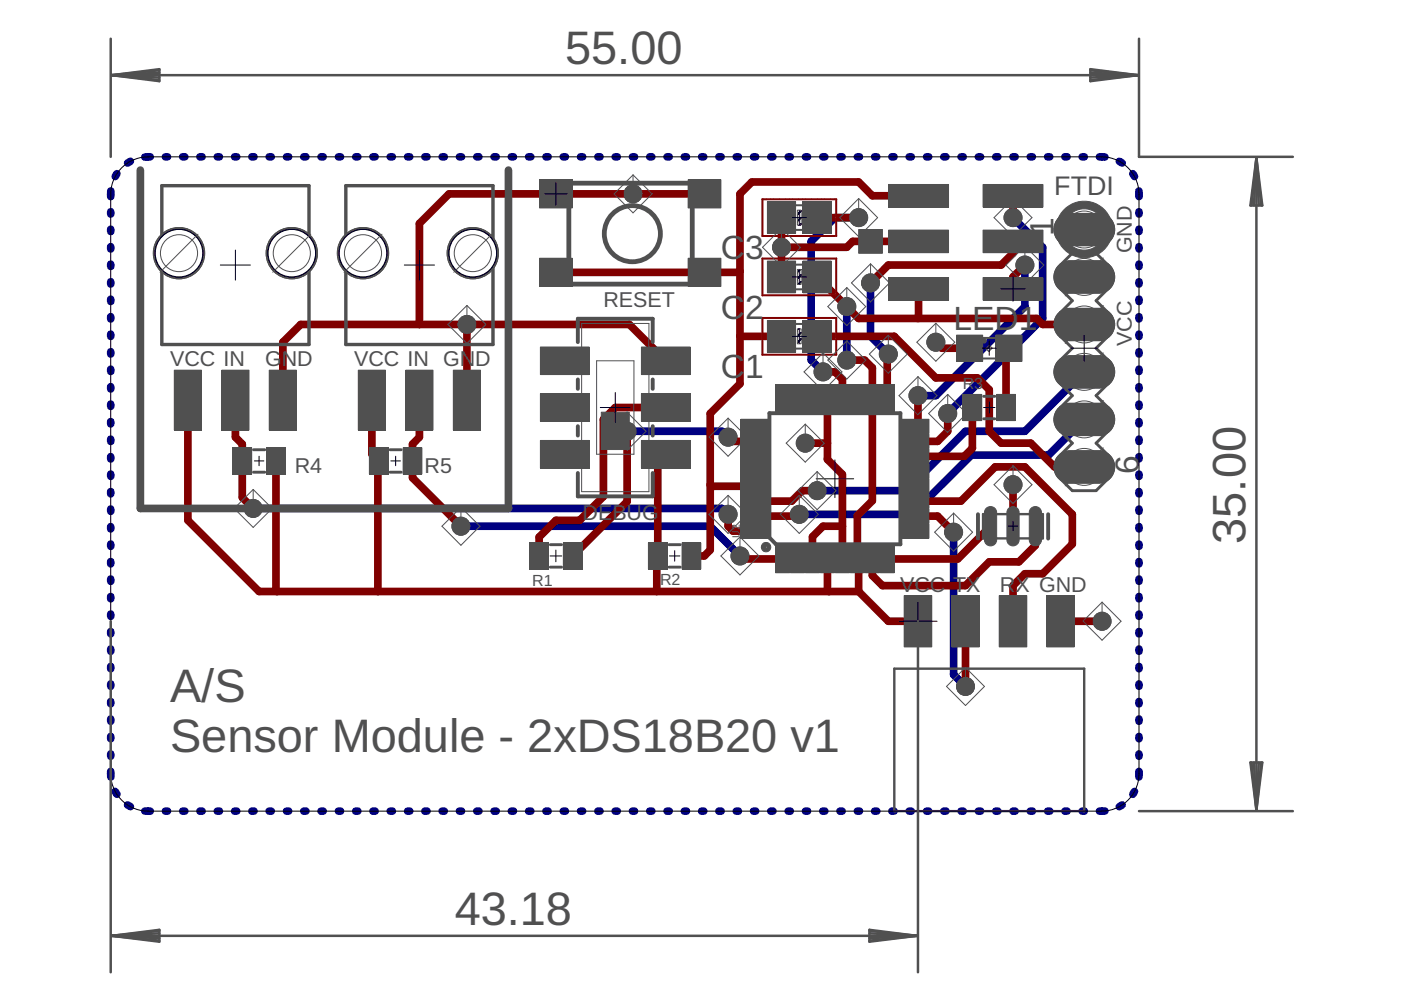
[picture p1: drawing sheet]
<svg xmlns="http://www.w3.org/2000/svg" width="297mm" height="210mm" viewBox="0 0 297 210" stroke-linecap="round" stroke-linejoin="round" font-family="sans-serif">
<defs><g id="words">
<g font-size="9.9" fill="#505050">
<text x="119.8" y="13.7">55.00</text>
<text x="264.1" y="115.3" transform="rotate(-90 264.1 115.3)">35.00</text>
<text x="36.1" y="148.8">A/S</text>
<text x="36.1" y="159.4">Sensor Module - 2xDS18B20 v1</text>
<text x="96.4" y="196.1">43.18</text>
</g>
<g font-size="7.1" fill="#505050">
<text x="223.3" y="50.1" transform="rotate(-90 223.3 50.1)">1</text>
<text x="152.8" y="55">C</text>
<text x="158" y="55">3</text>
<text x="152.8" y="67.5">C</text>
<text x="158" y="67.5">2</text>
<text x="202.2" y="70">LED1</text>
<text x="152.8" y="80.1">C</text>
<text x="158" y="80.1">1</text>
<text x="241.5" y="100.4" transform="rotate(-90 241.5 100.4)">6</text>
</g>
<text font-size="5.7" fill="#505050" x="223.5" y="41.3">FTDI</text>
<g font-size="4.6" fill="#505050">
<text x="239.9" y="53.7" transform="rotate(-90 239.9 53.7)">GND</text>
<text x="127.9" y="65">RESET</text>
<text x="36.1" y="77.6">VCC IN</text>
<text x="56.2" y="77.6">GND</text>
<text x="75.1" y="77.6">VCC IN GND</text>
<text x="239.9" y="73.3" transform="rotate(-90 239.9 73.3)">VCC</text>
<text x="62.5" y="100.2">R4</text>
<text x="90" y="100.3">R5</text>
<text x="123.5" y="110.3">DEBUG</text>
<text x="190.9" y="125.4">VCC TX</text>
<text x="212" y="125.4">R</text>
<text x="215.3" y="125.4">X GND</text>
</g>
<g font-size="3.4" fill="#505050">
<text x="204.1" y="82.5">R3</text>
<text x="112.8" y="124.2">R1</text>
<text x="139.9" y="124.1">R2</text>
</g>
<g font-size="2.3" fill="#505050">
<text x="156.9" y="112.5" transform="rotate(-90 156.9 112.5)">2</text>
<text x="156.9" y="114.1" transform="rotate(-90 156.9 114.1)">U</text>
</g>
</g></defs>
<g fill="#505050" stroke="#505050" stroke-width=".21">
<circle cx="100.2" cy="53.7" r="5.4"/>
<circle cx="61.9" cy="53.7" r="5.4"/>
<circle cx="38" cy="53.7" r="5.4"/>
<circle cx="77" cy="53.7" r="5.4"/>
<circle cx="214.8" cy="102.8" r="1.91"/>
<circle cx="233.7" cy="131.7" r="1.91"/>
<circle cx="134.2" cy="41.1" r="1.91"/>
<circle cx="165.7" cy="52.4" r="1.91"/>
<circle cx="198.4" cy="72.6" r="1.91"/>
<circle cx="170.7" cy="94" r="1.91"/>
<circle cx="99" cy="68.8" r="1.91"/>
<circle cx="179.5" cy="65" r="1.91"/>
<circle cx="179.5" cy="76.3" r="1.91"/>
<circle cx="188.3" cy="75.1" r="1.91"/>
<circle cx="184.6" cy="60" r="1.91"/>
<circle cx="217.3" cy="56.2" r="1.91"/>
<circle cx="194.6" cy="83.9" r="1.91"/>
<circle cx="214.8" cy="46.1" r="1.91"/>
<circle cx="200.9" cy="87.7" r="1.91"/>
<circle cx="202.2" cy="112.8" r="1.91"/>
<circle cx="204.7" cy="145.5" r="1.91"/>
<circle cx="133" cy="91.4" r="1.91"/>
<circle cx="154.4" cy="92.7" r="1.91"/>
<circle cx="182.1" cy="46.1" r="1.91"/>
<circle cx="174.5" cy="78.8" r="1.91"/>
<circle cx="53.7" cy="107.8" r="1.91"/>
<circle cx="154.4" cy="109.1" r="1.91"/>
<circle cx="97.7" cy="111.6" r="1.91"/>
<circle cx="156.9" cy="117.9" r="1.91"/>
<circle cx="169.5" cy="109.1" r="1.91"/>
<circle cx="173.2" cy="104" r="1.91"/>
</g>
<g fill="#505050" stroke="#505050" stroke-width=".21">
<path d="M224.3 46.4a3.4 3.4 0 0 1 2.3-1.1h6.6a3.4 3.4 0 0 1 3.1 3.4 3.4 3.4 0 0 1-3.1 3.4h-6.6a3.4 3.4 0 0 1-2.3-5.7z"/>
<path d="M224.3 56.5a3.4 3.4 0 0 1 2.3-1.2h6.6a3.4 3.4 0 0 1 3.1 3.4 3.4 3.4 0 0 1-3.1 3.4h-6.6a3.4 3.4 0 0 1-2.3-5.6z"/>
<path d="M224.3 66.6a3.4 3.4 0 0 1 2.3-1.2h6.6a3.4 3.4 0 0 1 3.1 3.4 3.4 3.4 0 0 1-3.1 3.4h-6.6a3.4 3.4 0 0 1-2.3-5.6z"/>
<path d="M224.3 76.6a3.4 3.4 0 0 1 2.3-1.2h6.6a3.4 3.4 0 0 1 3.1 3.5 3.4 3.4 0 0 1-3.1 3.4h-6.6a3.4 3.4 0 0 1-2.3-5.7z"/>
<path d="M224.3 86.7a3.4 3.4 0 0 1 2.3-1.2h6.6a3.4 3.4 0 0 1 3.1 3.4 3.4 3.4 0 0 1-3.1 3.5h-6.6a3.4 3.4 0 0 1-2.3-5.7z"/>
<path d="M224.3 96.8a3.4 3.4 0 0 1 2.3-1.2h6.6a3.4 3.4 0 0 1 3.1 3.4 3.4 3.4 0 0 1-3.1 3.4h-6.6a3.4 3.4 0 0 1-2.3-5.6z"/>
</g>
<g fill="none" stroke="#000080" stroke-width="1.6">
<path d="M24.8 36.8l-.4 .6M27.6 34.2l-.5 .4M31.9 33.3h-1.2M35.1 33.3h.4M38.7 33.3h.5M42.4 33.3h.4M46.1 33.3h.4M49.7 33.3h.5M53.4 33.3h.4M57.1 33.3h.4M60.7 33.3h.5M64.4 33.3h.5"/>
<path d="M68.1 33.3h.4M71.8 33.3h.4M75.4 33.3h.5M79.1 33.3h.4M82.7 33.3h.5M86.4 33.3h.5M90.1 33.3h.4M93.7 33.3h.5M97.4 33.3h.5M101.1 33.3h.4M104.8 33.3h.4M108.4 33.3h.5"/>
<path d="M112.1 33.3h.4M115.8 33.3h.4M119.4 33.3h.5M123.1 33.3h.4M126.8 33.3h.4M130.4 33.3h.5M134.1 33.3h.4M137.8 33.3h.4M141.4 33.3h.5M145.1 33.3h.4M148.8 33.3h.4M152.4 33.3h.5"/>
<path d="M156.1 33.3h.4M159.8 33.3h.4M163.4 33.3h.5M167.1 33.3h.5M170.8 33.3h.4M174.4 33.3h.5M178.1 33.3h.4M181.8 33.3h.4M185.4 33.3h.5M189.1 33.3h.4M192.8 33.3h.4M196.4 33.3h.5"/>
<path d="M200.1 33.3h.5M203.8 33.3h.4M207.4 33.3h.5M211.1 33.3h.5M214.8 33.3h.4M218.4 33.3h.5M222.1 33.3h.5M225.8 33.3h.4M229.4 33.3h.5M233.1 33.3h1.2M237.3 34.2l.6 .4M240.2 36.8l.3 .6"/>
<path d="M23.5 44.9v.5M23.5 48.6v.5M23.5 52.3v.5M23.5 56v.5M23.5 59.7v.5M23.5 40.5v1.2M182.1 46.1h-5.1l-5 5.1v25.1l2.5 2.5M184.6 60v11.3l3.7 3.8M214.8 46.1l6.3 6.3v15.1l-20.2 20.2M217.3 56.2v8.8l-18.9 18.9h-3.8M241.5 40.5v1.2M241.5 44.9v.5"/>
<path d="M241.5 48.6v.5M241.5 52.3v.5M241.5 56v.5M241.5 59.7v.5M23.5 63.4v.5M23.5 67.1v.5M23.5 70.8v.5M23.5 74.6v.5M23.5 78.3v.5M179.5 65v11.3M229.9 78.8l-12.6 12.6h-12.6l-12.6 12.6h-18.9M241.5 63.4v.5"/>
<path d="M241.5 67.1v.5M241.5 70.8v.5M241.5 74.6v.5M241.5 78.3v.5M23.5 82v.5M23.5 85.7v.5M23.5 89.4v.5M23.5 93.1v.5M23.5 96.8v.5M133 91.4h20.1l1.3 1.3M229.9 88.9l-7.6 7.6h-16.3l-12.6 12.6h-23.9M241.5 82v.5"/>
<path d="M241.5 85.7v.5M241.5 89.4v.5M241.5 93.1v.5M241.5 96.8v.5M23.5 100.5v.5M23.5 104.2v.5M23.5 107.9v.5M23.5 111.7v.4M23.5 115.4v.4M23.5 119.1v.4M53.7 107.8h99.4l1.3 1.3M97.7 111.6h52.9l6.3 6.3"/>
<path d="M202.2 112.8v30.2l2.5 2.5M241.5 100.5v.5M241.5 104.2v.5M241.5 107.9v.5M241.5 111.7v.4M241.5 115.4v.4M241.5 119.1v.4M23.5 122.8v.5M23.5 126.5v.5M23.5 130.2v.5M23.5 133.9v.5M23.5 137.6v.5"/>
<path d="M241.5 122.8v.5M241.5 126.5v.5M241.5 130.2v.5M241.5 133.9v.5M241.5 137.6v.5M23.5 141.3v.5M23.5 145v.5M23.5 148.7v.5M23.5 152.4v.5M23.5 156.1v.5M23.5 159.9v.4M241.5 141.3v.5"/>
<path d="M241.5 145v.5M241.5 148.7v.5M241.5 152.4v.5M241.5 156.1v.5M241.5 159.9v.4M23.5 163.6v1.1M24.4 167.8l.4 .6M27.1 170.7l.5 .3M30.7 172h1.2M35.1 172h.4M38.7 172h.5M42.4 172h.4"/>
<path d="M46.1 172h.4M49.7 172h.5M53.4 172h.4M57.1 172h.4M60.7 172h.5M64.4 172h.5M68.1 172h.4M71.8 172h.4M75.4 172h.5M79.1 172h.4M82.7 172h.5M86.4 172h.5"/>
<path d="M90.1 172h.4M93.7 172h.5M97.4 172h.5M101.1 172h.4M104.8 172h.4M108.4 172h.5M112.1 172h.4M115.8 172h.4M119.4 172h.5M123.1 172h.4M126.8 172h.4M130.4 172h.5"/>
<path d="M134.1 172h.4M137.8 172h.4M141.4 172h.5M145.1 172h.4M148.8 172h.4M152.4 172h.5M156.1 172h.4M159.8 172h.4M163.4 172h.5M167.1 172h.5M170.8 172h.4M174.4 172h.5"/>
<path d="M178.1 172h.4M181.8 172h.4M185.4 172h.5M189.1 172h.4M192.8 172h.4M196.4 172h.5M200.1 172h.5M203.8 172h.4M207.4 172h.5M211.1 172h.5M214.8 172h.4M218.4 172h.5"/>
<path d="M222.1 172h.5M225.8 172h.4M229.4 172h.5M234.3 172h-1.2M237.9 170.7l-.6 .3M240.5 167.8l-.3 .6M241.5 163.6v1.1"/>
</g>
<path d="M226.9 48.7h6" fill="none" stroke="#008000" stroke-width="6.1"/>
<circle cx="229.9" cy="48.7" r="2.01" fill="#fff" stroke="#000" stroke-width=".21"/>
<path d="M226.9 58.7h6" fill="none" stroke="#008000" stroke-width="6.1"/>
<circle cx="229.9" cy="58.7" r="2.01" fill="#fff" stroke="#000" stroke-width=".21"/>
<path d="M226.9 68.8h6" fill="none" stroke="#008000" stroke-width="6.1"/>
<circle cx="229.9" cy="68.8" r="2.01" fill="#fff" stroke="#000" stroke-width=".21"/>
<path d="M226.9 78.8h6" fill="none" stroke="#008000" stroke-width="6.1"/>
<circle cx="229.9" cy="78.8" r="2.01" fill="#fff" stroke="#000" stroke-width=".21"/>
<path d="M226.9 88.9h6" fill="none" stroke="#008000" stroke-width="6.1"/>
<circle cx="229.9" cy="88.9" r="2.01" fill="#fff" stroke="#000" stroke-width=".21"/>
<path d="M226.9 99h6" fill="none" stroke="#008000" stroke-width="6.1"/>
<circle cx="229.9" cy="99" r="2.01" fill="#fff" stroke="#000" stroke-width=".21"/>
<circle cx="214.8" cy="102.8" r="1.5" fill="#008000" stroke="#008000" stroke-width=".21"/>
<circle cx="214.8" cy="102.8" r=".7" fill="#fff" stroke="#000" stroke-width=".21"/>
<circle cx="233.7" cy="131.7" r="1.5" fill="#008000" stroke="#008000" stroke-width=".21"/>
<circle cx="233.7" cy="131.7" r=".7" fill="#fff" stroke="#000" stroke-width=".21"/>
<circle cx="134.2" cy="41.1" r="1.5" fill="#008000" stroke="#008000" stroke-width=".21"/>
<circle cx="134.2" cy="41.1" r=".7" fill="#fff" stroke="#000" stroke-width=".21"/>
<circle cx="165.7" cy="52.4" r="1.5" fill="#008000" stroke="#008000" stroke-width=".21"/>
<circle cx="165.7" cy="52.4" r=".7" fill="#fff" stroke="#000" stroke-width=".21"/>
<circle cx="198.4" cy="72.6" r="1.5" fill="#008000" stroke="#008000" stroke-width=".21"/>
<circle cx="198.4" cy="72.6" r=".7" fill="#fff" stroke="#000" stroke-width=".21"/>
<circle cx="170.7" cy="94" r="1.5" fill="#008000" stroke="#008000" stroke-width=".21"/>
<circle cx="170.7" cy="94" r=".7" fill="#fff" stroke="#000" stroke-width=".21"/>
<circle cx="99" cy="68.8" r="1.5" fill="#008000" stroke="#008000" stroke-width=".21"/>
<circle cx="99" cy="68.8" r=".7" fill="#fff" stroke="#000" stroke-width=".21"/>
<circle cx="179.5" cy="65" r="1.5" fill="#008000" stroke="#008000" stroke-width=".21"/>
<circle cx="179.5" cy="65" r=".7" fill="#fff" stroke="#000" stroke-width=".21"/>
<circle cx="179.5" cy="76.3" r="1.5" fill="#008000" stroke="#008000" stroke-width=".21"/>
<circle cx="179.5" cy="76.3" r=".7" fill="#fff" stroke="#000" stroke-width=".21"/>
<circle cx="188.3" cy="75.1" r="1.5" fill="#008000" stroke="#008000" stroke-width=".21"/>
<circle cx="188.3" cy="75.1" r=".7" fill="#fff" stroke="#000" stroke-width=".21"/>
<circle cx="184.6" cy="60" r="1.5" fill="#008000" stroke="#008000" stroke-width=".21"/>
<circle cx="184.6" cy="60" r=".7" fill="#fff" stroke="#000" stroke-width=".21"/>
<circle cx="217.3" cy="56.2" r="1.5" fill="#008000" stroke="#008000" stroke-width=".21"/>
<circle cx="217.3" cy="56.2" r=".7" fill="#fff" stroke="#000" stroke-width=".21"/>
<circle cx="194.6" cy="83.9" r="1.5" fill="#008000" stroke="#008000" stroke-width=".21"/>
<circle cx="194.6" cy="83.9" r=".7" fill="#fff" stroke="#000" stroke-width=".21"/>
<circle cx="214.8" cy="46.1" r="1.5" fill="#008000" stroke="#008000" stroke-width=".21"/>
<circle cx="214.8" cy="46.1" r=".7" fill="#fff" stroke="#000" stroke-width=".21"/>
<circle cx="200.9" cy="87.7" r="1.5" fill="#008000" stroke="#008000" stroke-width=".21"/>
<circle cx="200.9" cy="87.7" r=".7" fill="#fff" stroke="#000" stroke-width=".21"/>
<circle cx="202.2" cy="112.8" r="1.5" fill="#008000" stroke="#008000" stroke-width=".21"/>
<circle cx="202.2" cy="112.8" r=".7" fill="#fff" stroke="#000" stroke-width=".21"/>
<circle cx="204.7" cy="145.5" r="1.5" fill="#008000" stroke="#008000" stroke-width=".21"/>
<circle cx="204.7" cy="145.5" r=".7" fill="#fff" stroke="#000" stroke-width=".21"/>
<circle cx="133" cy="91.4" r="1.5" fill="#008000" stroke="#008000" stroke-width=".21"/>
<circle cx="133" cy="91.4" r=".7" fill="#fff" stroke="#000" stroke-width=".21"/>
<circle cx="154.4" cy="92.7" r="1.5" fill="#008000" stroke="#008000" stroke-width=".21"/>
<circle cx="154.4" cy="92.7" r=".7" fill="#fff" stroke="#000" stroke-width=".21"/>
<circle cx="182.1" cy="46.1" r="1.5" fill="#008000" stroke="#008000" stroke-width=".21"/>
<circle cx="182.1" cy="46.1" r=".7" fill="#fff" stroke="#000" stroke-width=".21"/>
<circle cx="174.5" cy="78.8" r="1.5" fill="#008000" stroke="#008000" stroke-width=".21"/>
<circle cx="174.5" cy="78.8" r=".7" fill="#fff" stroke="#000" stroke-width=".21"/>
<circle cx="53.7" cy="107.8" r="1.5" fill="#008000" stroke="#008000" stroke-width=".21"/>
<circle cx="53.7" cy="107.8" r=".7" fill="#fff" stroke="#000" stroke-width=".21"/>
<circle cx="154.4" cy="109.1" r="1.5" fill="#008000" stroke="#008000" stroke-width=".21"/>
<circle cx="154.4" cy="109.1" r=".7" fill="#fff" stroke="#000" stroke-width=".21"/>
<circle cx="97.7" cy="111.6" r="1.5" fill="#008000" stroke="#008000" stroke-width=".21"/>
<circle cx="97.7" cy="111.6" r=".7" fill="#fff" stroke="#000" stroke-width=".21"/>
<circle cx="156.9" cy="117.9" r="1.5" fill="#008000" stroke="#008000" stroke-width=".21"/>
<circle cx="156.9" cy="117.9" r=".7" fill="#fff" stroke="#000" stroke-width=".21"/>
<circle cx="169.5" cy="109.1" r="1.5" fill="#008000" stroke="#008000" stroke-width=".21"/>
<circle cx="169.5" cy="109.1" r=".7" fill="#fff" stroke="#000" stroke-width=".21"/>
<circle cx="173.2" cy="104" r="1.5" fill="#008000" stroke="#008000" stroke-width=".21"/>
<circle cx="173.2" cy="104" r=".7" fill="#fff" stroke="#000" stroke-width=".21"/>
<g fill="#800000" stroke="#800000" stroke-width=".21">
<path d="M170.6 43.2h5.2v5.9h-5.2z"/>
<path d="M163.1 43.2h5.2v5.9h-5.2z"/>
<path d="M170.6 55.8h5.2v5.9h-5.2z"/>
<path d="M163.1 55.8h5.2v5.9h-5.2z"/>
<path d="M208.8 59.2h11.9v4h-11.9z"/>
<path d="M208.8 49.2h11.9v4h-11.9z"/>
<path d="M208.8 39.5h11.9v4h-11.9z"/>
<path d="M188.8 39.5h11.9v4h-11.9z"/>
<path d="M188.8 49.2h11.9v4h-11.9z"/>
<path d="M188.8 59.2h11.9v4h-11.9z"/>
<path d="M203.2 71.5h4.7v4.7h-4.7z"/>
<path d="M211.5 71.5h4.8v4.7h-4.8z"/>
<path d="M145 115.5h3.2v4.7h-3.2z"/>
<path d="M137.9 115.5h3.2v4.7h-3.2z"/>
<path d="M112.7 115.5h3.2v4.7h-3.2z"/>
<path d="M119.8 115.5h3.2v4.7h-3.2z"/>
<path d="M211.7 84h3.2v4.8h-3.2z"/>
<path d="M204.6 84h3.2v4.8h-3.2z"/>
<path d="M114.8 38.5h6.1v5.2h-6.1z"/>
<path d="M146.3 38.5h6.1v5.2h-6.1z"/>
<path d="M114.8 55.2h6.1v5.1h-6.1z"/>
<path d="M146.3 55.2h6.1v5.1h-6.1z"/>
<path d="M164.8 116h2.2v5h-2.2z"/>
<path d="M168 116h2.2v5h-2.2z"/>
<path d="M171.2 116h2.2v5h-2.2z"/>
<path d="M174.3 116h2.2v5h-2.2z"/>
<path d="M177.5 116h2.2v5h-2.2z"/>
<path d="M180.7 116h2.2v5h-2.2z"/>
<path d="M183.9 116h2.2v5h-2.2z"/>
<path d="M187 116h2.2v5h-2.2z"/>
<path d="M191.5 111.5h5.1v2.2h-5.1z"/>
<path d="M191.5 108.3h5.1v2.2h-5.1z"/>
<path d="M191.5 105.2h5.1v2.2h-5.1z"/>
<path d="M191.5 102h5.1v2.2h-5.1z"/>
<path d="M191.5 98.8h5.1v2.2h-5.1z"/>
<path d="M191.5 95.7h5.1v2.2h-5.1z"/>
<path d="M191.5 92.5h5.1v2.2h-5.1z"/>
<path d="M191.5 89.3h5.1v2.2h-5.1z"/>
<path d="M187 82h2.2v5h-2.2z"/>
<path d="M183.9 82h2.2v5h-2.2z"/>
<path d="M180.7 82h2.2v5h-2.2z"/>
<path d="M177.5 82h2.2v5h-2.2z"/>
<path d="M174.3 82h2.2v5h-2.2z"/>
<path d="M171.2 82h2.2v5h-2.2z"/>
<path d="M168 82h2.2v5h-2.2z"/>
<path d="M164.8 82h2.2v5h-2.2z"/>
<path d="M157.5 89.3h5v2.2h-5z"/>
<path d="M157.5 92.5h5v2.2h-5z"/>
<path d="M157.5 95.7h5v2.2h-5z"/>
<path d="M157.5 98.8h5v2.2h-5z"/>
<path d="M157.5 102h5v2.2h-5z"/>
<path d="M157.5 105.2h5v2.2h-5z"/>
<path d="M157.5 108.3h5v2.2h-5z"/>
<path d="M157.5 111.5h5v2.2h-5z"/>
<path d="M49.8 95.4h3.2v4.7h-3.2z"/>
<path d="M56.9 95.4h3.2v4.7h-3.2z"/>
<path d="M76.4 78.9h4.9v11.9h-4.9z"/>
<path d="M86.4 78.9h5v11.9h-5z"/>
<path d="M96.5 78.9h5v11.9h-5z"/>
<path d="M37.4 78.9h4.9v11.9h-4.9z"/>
<path d="M47.4 78.9h5v11.9h-5z"/>
<path d="M57.5 78.9h4.9v11.9h-4.9z"/>
<path d="M85.9 95.4h3.1v4.7h-3.1z"/>
<path d="M78.7 95.4h3.2v4.7h-3.2z"/>
<path d="M136.4 93.8h9.5v5h-9.5z"/>
<path d="M136.4 83.9h9.5v5h-9.5z"/>
<path d="M136.4 74h9.5v5h-9.5z"/>
<path d="M115 74h9.5v5h-9.5z"/>
<path d="M115 83.9h9.5v5h-9.5z"/>
<path d="M115 93.8h9.5v5h-9.5z"/>
<path d="M192.1 126.7h5v10.1h-5z"/>
<path d="M202.2 126.7h5v10.1h-5z"/>
<path d="M212.3 126.7h5v10.1h-5z"/>
<path d="M222.3 126.7h5.1v10.1h-5.1z"/>
<path d="M170.6 68.3h5.2v6h-5.2z"/>
<path d="M163.1 68.3h5.2v6h-5.2z"/>
</g>
<g fill="#800000" stroke="#800000" stroke-width=".21">
<path d="M218.9 108.1a.89 .89 0 0 1 1-.2 .89 .89 0 0 1 .5 .8v5.8a.89 .89 0 0 1-.9 .8 .89 .89 0 0 1-.9-.8v-5.8z" fill-rule="evenodd"/>
<path d="M214.1 108.1a.89 .89 0 0 1 1-.2 .89 .89 0 0 1 .6 .8v5.8a.89 .89 0 0 1-.9 .8 .89 .89 0 0 1-.9-.8v-5.8z" fill-rule="evenodd"/>
<path d="M209.4 108.1a.89 .89 0 0 1 .9-.2 .89 .89 0 0 1 .6 .8v5.8a.89 .89 0 0 1-.9 .8 .89 .89 0 0 1-.9-.8v-5.8z" fill-rule="evenodd"/>
</g>
<g fill="none" stroke="#800000" stroke-width="1.6">
<path d="M149.4 41.1h-54.2l-6.3 6.3v21.4M156.9 57.5l-.3 .2h-38.7M165.7 46.1v12.6M165.7 58.7h.1M173.2 58.7l8.8 8.8h37.8l1.3 1.3h8.8M173.2 46.1h8.9M194.8 51.2h-14l-1.3 1.2-13.8 .1M194.8 41.5h-9.8l-2.9-2.9h-22.7l-2.5 2.5v40.3l-6.3 6.3v28.9l-1.3 1.3h-2.7M214.8 41.5v4.6M214.8 51.2v2.5l-2.5 2.5h-24l-3.7 3.8M217.3 56.2l-2.5 2.5v2.5M99 68.8v16"/>
<path d="M141.2 76.5l-7.8-7.7h-69.6l-3.8 3.8v12.2M156.9 71.3h8.8M173.2 71.3h16.4l8.8 8.8h8.8l2.5 2.5v8.8l2.6 2.6h6.2l5.1 5h6.3M174.5 78.8h2.5l1.6 1.6v4.1M179.5 76.3h3.8l1.7 1.7v28.2l-3.2 3.1v9.2l.3 .3v6.6M179.5 65h.1M188.3 75.1l-.2 .2v9.2M194.8 61.2v6.2l-.2 .1M198.4 72.6l1.3 1.2h5.9M213.9 73.8l-.6 .6v12M39.8 84.8v25.5l15.1 15.1h127.2M49.9 84.8v7.9l1.5 1.5v11.3l2.3 2.3"/>
<path d="M58.5 97.7v27.5l.2 .2M78.8 84.8v11.5l1.5 1.4-.2 .2v27.5M88.9 84.8v7.9l-1.4 1.5v7.1l10.2 10.3M133 91.4v14.9l-11.6 11.6M141.2 96.3l-1.7 1.7v19.9l-.2 .2v7.3M141.2 86.4h-10.7l-2.6 2.5v16.4l-5 5h-5l-3.6 3.6v4M154.4 92.7l.8 .9h4.8M170.7 94h4.7M175.4 84.5v12.9l3.2 3.2v17.9M194.6 83.9v5.9l-.6 .6M200.9 87.7v3.7l-2.1 2.2h-4.8M206.2 86.4v8.6l-1.8 1.8h-10.4"/>
<path d="M150.6 102.8l.3 .3h9.1M154.4 109.1v2.5l1 1h4.6M156.9 117.9l.6 .6h8.4M169.5 109.1l-.4 .3h-9.1M173.2 104h-3.1l-2.2 2.3h-7.9M175.4 118.5v6.6l.4 .3M178.6 111.6h-4.1l-2.2 2.2v4.7M194 106.3h9.7l7.3-7.3h6.3l10.1 10.1v6.3l-6.3 6.2h-3.8l-2.5 2.6v7.5M194 109.4h4.8l3.4 3.4M210 111.6l-6.9 6.9h-15M214.8 102.8v8.8M219.5 111.6v4l-3.5 3.5h-6.3l-5 5.1h-17.6l-2.1-2.2v-3.5"/>
<path d="M182.1 125.4l6.2 6.3h6.3M204.7 131.7v13.8M224.8 131.7h8.9"/>
</g>
<path d="M226.9 48.7h6" fill="none" stroke="#008000" stroke-width="6.1"/>
<circle cx="229.9" cy="48.7" r="2.01" fill="#fff" stroke="#000" stroke-width=".21"/>
<path d="M226.9 58.7h6" fill="none" stroke="#008000" stroke-width="6.1"/>
<circle cx="229.9" cy="58.7" r="2.01" fill="#fff" stroke="#000" stroke-width=".21"/>
<path d="M226.9 68.8h6" fill="none" stroke="#008000" stroke-width="6.1"/>
<circle cx="229.9" cy="68.8" r="2.01" fill="#fff" stroke="#000" stroke-width=".21"/>
<path d="M226.9 78.8h6" fill="none" stroke="#008000" stroke-width="6.1"/>
<circle cx="229.9" cy="78.8" r="2.01" fill="#fff" stroke="#000" stroke-width=".21"/>
<path d="M226.9 88.9h6" fill="none" stroke="#008000" stroke-width="6.1"/>
<circle cx="229.9" cy="88.9" r="2.01" fill="#fff" stroke="#000" stroke-width=".21"/>
<path d="M226.9 99h6" fill="none" stroke="#008000" stroke-width="6.1"/>
<circle cx="229.9" cy="99" r="2.01" fill="#fff" stroke="#000" stroke-width=".21"/>
<circle cx="214.8" cy="102.8" r="1.5" fill="#008000" stroke="#008000" stroke-width=".21"/>
<circle cx="214.8" cy="102.8" r=".7" fill="#fff" stroke="#000" stroke-width=".21"/>
<circle cx="233.7" cy="131.7" r="1.5" fill="#008000" stroke="#008000" stroke-width=".21"/>
<circle cx="233.7" cy="131.7" r=".7" fill="#fff" stroke="#000" stroke-width=".21"/>
<circle cx="134.2" cy="41.1" r="1.5" fill="#008000" stroke="#008000" stroke-width=".21"/>
<circle cx="134.2" cy="41.1" r=".7" fill="#fff" stroke="#000" stroke-width=".21"/>
<circle cx="165.7" cy="52.4" r="1.5" fill="#008000" stroke="#008000" stroke-width=".21"/>
<circle cx="165.7" cy="52.4" r=".7" fill="#fff" stroke="#000" stroke-width=".21"/>
<circle cx="198.4" cy="72.6" r="1.5" fill="#008000" stroke="#008000" stroke-width=".21"/>
<circle cx="198.4" cy="72.6" r=".7" fill="#fff" stroke="#000" stroke-width=".21"/>
<circle cx="170.7" cy="94" r="1.5" fill="#008000" stroke="#008000" stroke-width=".21"/>
<circle cx="170.7" cy="94" r=".7" fill="#fff" stroke="#000" stroke-width=".21"/>
<circle cx="99" cy="68.8" r="1.5" fill="#008000" stroke="#008000" stroke-width=".21"/>
<circle cx="99" cy="68.8" r=".7" fill="#fff" stroke="#000" stroke-width=".21"/>
<circle cx="179.5" cy="65" r="1.5" fill="#008000" stroke="#008000" stroke-width=".21"/>
<circle cx="179.5" cy="65" r=".7" fill="#fff" stroke="#000" stroke-width=".21"/>
<circle cx="179.5" cy="76.3" r="1.5" fill="#008000" stroke="#008000" stroke-width=".21"/>
<circle cx="179.5" cy="76.3" r=".7" fill="#fff" stroke="#000" stroke-width=".21"/>
<circle cx="188.3" cy="75.1" r="1.5" fill="#008000" stroke="#008000" stroke-width=".21"/>
<circle cx="188.3" cy="75.1" r=".7" fill="#fff" stroke="#000" stroke-width=".21"/>
<circle cx="184.6" cy="60" r="1.5" fill="#008000" stroke="#008000" stroke-width=".21"/>
<circle cx="184.6" cy="60" r=".7" fill="#fff" stroke="#000" stroke-width=".21"/>
<circle cx="217.3" cy="56.2" r="1.5" fill="#008000" stroke="#008000" stroke-width=".21"/>
<circle cx="217.3" cy="56.2" r=".7" fill="#fff" stroke="#000" stroke-width=".21"/>
<circle cx="194.6" cy="83.9" r="1.5" fill="#008000" stroke="#008000" stroke-width=".21"/>
<circle cx="194.6" cy="83.9" r=".7" fill="#fff" stroke="#000" stroke-width=".21"/>
<circle cx="214.8" cy="46.1" r="1.5" fill="#008000" stroke="#008000" stroke-width=".21"/>
<circle cx="214.8" cy="46.1" r=".7" fill="#fff" stroke="#000" stroke-width=".21"/>
<circle cx="200.9" cy="87.7" r="1.5" fill="#008000" stroke="#008000" stroke-width=".21"/>
<circle cx="200.9" cy="87.7" r=".7" fill="#fff" stroke="#000" stroke-width=".21"/>
<circle cx="202.2" cy="112.8" r="1.5" fill="#008000" stroke="#008000" stroke-width=".21"/>
<circle cx="202.2" cy="112.8" r=".7" fill="#fff" stroke="#000" stroke-width=".21"/>
<circle cx="204.7" cy="145.5" r="1.5" fill="#008000" stroke="#008000" stroke-width=".21"/>
<circle cx="204.7" cy="145.5" r=".7" fill="#fff" stroke="#000" stroke-width=".21"/>
<circle cx="133" cy="91.4" r="1.5" fill="#008000" stroke="#008000" stroke-width=".21"/>
<circle cx="133" cy="91.4" r=".7" fill="#fff" stroke="#000" stroke-width=".21"/>
<circle cx="154.4" cy="92.7" r="1.5" fill="#008000" stroke="#008000" stroke-width=".21"/>
<circle cx="154.4" cy="92.7" r=".7" fill="#fff" stroke="#000" stroke-width=".21"/>
<circle cx="182.1" cy="46.1" r="1.5" fill="#008000" stroke="#008000" stroke-width=".21"/>
<circle cx="182.1" cy="46.1" r=".7" fill="#fff" stroke="#000" stroke-width=".21"/>
<circle cx="174.5" cy="78.8" r="1.5" fill="#008000" stroke="#008000" stroke-width=".21"/>
<circle cx="174.5" cy="78.8" r=".7" fill="#fff" stroke="#000" stroke-width=".21"/>
<circle cx="53.7" cy="107.8" r="1.5" fill="#008000" stroke="#008000" stroke-width=".21"/>
<circle cx="53.7" cy="107.8" r=".7" fill="#fff" stroke="#000" stroke-width=".21"/>
<circle cx="154.4" cy="109.1" r="1.5" fill="#008000" stroke="#008000" stroke-width=".21"/>
<circle cx="154.4" cy="109.1" r=".7" fill="#fff" stroke="#000" stroke-width=".21"/>
<circle cx="97.7" cy="111.6" r="1.5" fill="#008000" stroke="#008000" stroke-width=".21"/>
<circle cx="97.7" cy="111.6" r=".7" fill="#fff" stroke="#000" stroke-width=".21"/>
<circle cx="156.9" cy="117.9" r="1.5" fill="#008000" stroke="#008000" stroke-width=".21"/>
<circle cx="156.9" cy="117.9" r=".7" fill="#fff" stroke="#000" stroke-width=".21"/>
<circle cx="169.5" cy="109.1" r="1.5" fill="#008000" stroke="#008000" stroke-width=".21"/>
<circle cx="169.5" cy="109.1" r=".7" fill="#fff" stroke="#000" stroke-width=".21"/>
<circle cx="173.2" cy="104" r="1.5" fill="#008000" stroke="#008000" stroke-width=".21"/>
<circle cx="173.2" cy="104" r=".7" fill="#fff" stroke="#000" stroke-width=".21"/>
<g fill="#800000" stroke="#800000" stroke-width=".21">
<path d="M161.5 50l15.8-.1 .1 .2h-15.8z"/>
<path d="M161.5 42.2l15.8-.1 .1 .2-15.8 .1z"/>
<path d="M177.2 42.2h.2l-.1 7.9h-.1z"/>
<path d="M161.5 42.2h.3l-.1 7.9h-.2z"/>
<path d="M161.5 62.6l15.8-.1 .1 .2h-15.8z"/>
<path d="M161.5 54.8l15.8-.1 .1 .2h-15.8z"/>
<path d="M177.2 54.7l.2 .1-.1 7.9h-.1z"/>
<path d="M161.5 54.8h.3l-.1 7.9h-.2z"/>
<path d="M161.5 75.2l15.8-.1 .1 .1-15.8 .1z"/>
<path d="M161.5 67.4l15.8-.1 .1 .2h-15.8z"/>
<path d="M177.2 67.4h.2l-.1 7.9-.1-.1z"/>
<path d="M161.5 67.4h.3l-.1 7.9-.2-.1z"/>
</g>
<g fill="#505050" stroke="#505050" stroke-width=".21">
<path d="M218.5 107.9a1.3 1.3 0 0 1 1.4-.4 1.3 1.3 0 0 1 .9 1.2v5.8a1.29 1.29 0 0 1-1.3 1.2 1.29 1.29 0 0 1-1.3-1.2v-5.8z" fill-rule="evenodd"/>
<path d="M213.7 107.9a1.3 1.3 0 0 1 1.5-.4 1.3 1.3 0 0 1 .9 1.2v5.8a1.29 1.29 0 0 1-1.3 1.2 1.29 1.29 0 0 1-1.3-1.2v-5.8z" fill-rule="evenodd"/>
<path d="M209 107.9a1.3 1.3 0 0 1 1.4-.4 1.3 1.3 0 0 1 .9 1.2v5.8a1.29 1.29 0 0 1-1.3 1.2 1.29 1.29 0 0 1-1.3-1.2v-5.8z" fill-rule="evenodd"/>
<path d="M218.9 108.1a.89 .89 0 0 1 1-.2 .89 .89 0 0 1 .5 .8v5.8a.89 .89 0 0 1-.9 .8 .89 .89 0 0 1-.9-.8v-5.8z" fill-rule="evenodd"/>
<path d="M214.1 108.1a.89 .89 0 0 1 1-.2 .89 .89 0 0 1 .6 .8v5.8a.89 .89 0 0 1-.9 .8 .89 .89 0 0 1-.9-.8v-5.8z" fill-rule="evenodd"/>
<path d="M209.4 108.1a.89 .89 0 0 1 .9-.2 .89 .89 0 0 1 .6 .8v5.8a.89 .89 0 0 1-.9 .8 .89 .89 0 0 1-.9-.8v-5.8z" fill-rule="evenodd"/>
<path d="M225.5 44.6a6 6 0 0 1 9.5 1 6 6 0 0 1-3.5 8.8 6 6 0 0 1-7.6-5.7h1.6a4.4 4.4 0 0 1 6.4-4 4.4 4.4 0 0 1 .5 7.5 4.4 4.4 0 0 1-6.9-3v-.5h-1.6a5.9 5.9 0 0 1 1.6-4.1z" fill-rule="evenodd"/>
<path d="M161.6 115.4a1.01 1.01 0 0 1 1.7 0 1.01 1.01 0 0 1-.6 1.6 1.01 1.01 0 0 1-1.3-1h.8a.21 .21 0 0 1 .3-.1 .21 .21 0 0 1 0 .3 .21 .21 0 0 1-.3-.1l-.8-.1z" fill-rule="evenodd"/>
<circle cx="100.2" cy="53.7" r="5.4"/>
<circle cx="61.9" cy="53.7" r="5.4"/>
<circle cx="38" cy="53.7" r="5.4"/>
<circle cx="77" cy="53.7" r="5.4"/>
<circle cx="214.8" cy="102.8" r="1.91"/>
<circle cx="233.7" cy="131.7" r="1.91"/>
<circle cx="134.2" cy="41.1" r="1.91"/>
<circle cx="165.7" cy="52.4" r="1.91"/>
<circle cx="198.4" cy="72.6" r="1.91"/>
<circle cx="170.7" cy="94" r="1.91"/>
<circle cx="99" cy="68.8" r="1.91"/>
<circle cx="179.5" cy="65" r="1.91"/>
<circle cx="179.5" cy="76.3" r="1.91"/>
<circle cx="188.3" cy="75.1" r="1.91"/>
<circle cx="184.6" cy="60" r="1.91"/>
<circle cx="217.3" cy="56.2" r="1.91"/>
<circle cx="194.6" cy="83.9" r="1.91"/>
<circle cx="214.8" cy="46.1" r="1.91"/>
<circle cx="200.9" cy="87.7" r="1.91"/>
<circle cx="202.2" cy="112.8" r="1.91"/>
<circle cx="204.7" cy="145.5" r="1.91"/>
<circle cx="133" cy="91.4" r="1.91"/>
<circle cx="154.4" cy="92.7" r="1.91"/>
<circle cx="182.1" cy="46.1" r="1.91"/>
<circle cx="174.5" cy="78.8" r="1.91"/>
<circle cx="53.7" cy="107.8" r="1.91"/>
<circle cx="154.4" cy="109.1" r="1.91"/>
<circle cx="97.7" cy="111.6" r="1.91"/>
<circle cx="156.9" cy="117.9" r="1.91"/>
<circle cx="169.5" cy="109.1" r="1.91"/>
<circle cx="173.2" cy="104" r="1.91"/>
<circle cx="208.6" cy="72.2" r=".49"/>
</g>
<g fill="#505050" stroke="#505050" stroke-width=".21">
<path d="M170.2 42.8h6v6.7h-6z"/>
<path d="M162.7 42.8h6v6.7h-6z"/>
<path d="M170.2 55.4h6v6.7h-6z"/>
<path d="M162.7 55.4h6v6.7h-6z"/>
<path d="M208.4 58.8h12.7v4.8h-12.7z"/>
<path d="M208.4 48.8h12.7v4.8h-12.7z"/>
<path d="M208.4 39.1h12.7v4.8h-12.7z"/>
<path d="M188.4 39.1h12.7v4.8h-12.7z"/>
<path d="M188.4 48.8h12.7v4.8h-12.7z"/>
<path d="M188.4 58.8h12.7v4.8h-12.7z"/>
<path d="M202.8 71.1h5.5v5.5h-5.5z"/>
<path d="M211.1 71.1h5.6v5.5h-5.6z"/>
<path d="M144.6 115.1h4v5.5h-4z"/>
<path d="M137.5 115.1h4v5.5h-4z"/>
<path d="M112.3 115.1h4v5.5h-4z"/>
<path d="M119.4 115.1h4v5.5h-4z"/>
<path d="M211.3 83.6h4v5.6h-4z"/>
<path d="M204.2 83.6h4v5.6h-4z"/>
<path d="M114.4 38.1h6.9v6h-6.9z"/>
<path d="M145.9 38.1h6.9v6h-6.9z"/>
<path d="M114.4 54.8h6.9v5.9h-6.9z"/>
<path d="M145.9 54.8h6.9v5.9h-6.9z"/>
<path d="M164.4 115.6h3v5.8h-3z"/>
<path d="M167.6 115.6h3v5.8h-3z"/>
<path d="M170.8 115.6h3v5.8h-3z"/>
<path d="M173.9 115.6h3v5.8h-3z"/>
<path d="M177.1 115.6h3v5.8h-3z"/>
<path d="M180.3 115.6h3v5.8h-3z"/>
<path d="M183.5 115.6h3v5.8h-3z"/>
<path d="M186.6 115.6h3v5.8h-3z"/>
<path d="M191.1 111.1h5.9v3h-5.9z"/>
<path d="M191.1 107.9h5.9v3h-5.9z"/>
<path d="M191.1 104.8h5.9v3h-5.9z"/>
<path d="M191.1 101.6h5.9v3h-5.9z"/>
<path d="M191.1 98.4h5.9v3h-5.9z"/>
<path d="M191.1 95.2h5.9v3.1h-5.9z"/>
<path d="M191.1 92.1h5.9v3h-5.9z"/>
<path d="M191.1 88.9h5.9v3h-5.9z"/>
<path d="M186.6 81.6h3v5.8h-3z"/>
<path d="M183.5 81.6h3v5.8h-3z"/>
<path d="M180.3 81.6h3v5.8h-3z"/>
<path d="M177.1 81.6h3v5.8h-3z"/>
<path d="M173.9 81.6h3v5.8h-3z"/>
<path d="M170.8 81.6h3v5.8h-3z"/>
<path d="M167.6 81.6h3v5.8h-3z"/>
<path d="M164.4 81.6h3v5.8h-3z"/>
<path d="M157.1 88.9h5.8v3h-5.8z"/>
<path d="M157.1 92.1h5.8v3h-5.8z"/>
<path d="M157.1 95.2h5.8v3.1h-5.8z"/>
<path d="M157.1 98.4h5.8v3h-5.8z"/>
<path d="M157.1 101.6h5.8v3h-5.8z"/>
<path d="M157.1 104.8h5.8v3h-5.8z"/>
<path d="M157.1 107.9h5.8v3h-5.8z"/>
<path d="M157.1 111.1h5.8v3h-5.8z"/>
<path d="M49.4 95h4v5.5h-4z"/>
<path d="M56.5 95h4v5.5h-4z"/>
<path d="M76 78.5h5.7v12.7h-5.7z"/>
<path d="M86 78.5h5.8v12.7h-5.8z"/>
<path d="M96.1 78.5h5.8v12.7h-5.8z"/>
<path d="M37 78.5h5.7v12.7h-5.7z"/>
<path d="M47 78.5h5.8v12.7h-5.8z"/>
<path d="M57.1 78.5h5.7v12.7h-5.7z"/>
<path d="M85.5 95h4v5.5h-4z"/>
<path d="M78.3 95h4v5.5h-4z"/>
<path d="M136 93.4h10.3v5.8h-10.3z"/>
<path d="M136 83.5h10.3v5.8h-10.3z"/>
<path d="M136 73.6h10.3v5.8h-10.3z"/>
<path d="M114.6 73.6h10.3v5.8h-10.3z"/>
<path d="M114.6 83.5h10.3v5.8h-10.3z"/>
<path d="M114.6 93.4h10.3v5.8h-10.3z"/>
<path d="M191.7 126.3h5.8v10.9h-5.8z"/>
<path d="M201.8 126.3h5.8v10.9h-5.8z"/>
<path d="M211.9 126.3h5.8v10.9h-5.8z"/>
<path d="M221.9 126.3h5.9v10.9h-5.9z"/>
<path d="M224.3 46.4a3.4 3.4 0 0 1 2.3-1.1h6.6a3.4 3.4 0 0 1 3.1 3.4 3.4 3.4 0 0 1-3.1 3.4h-6.6a3.4 3.4 0 0 1-2.3-5.7z"/>
<path d="M224.3 56.5a3.4 3.4 0 0 1 2.3-1.2h6.6a3.4 3.4 0 0 1 3.1 3.4 3.4 3.4 0 0 1-3.1 3.4h-6.6a3.4 3.4 0 0 1-2.3-5.6z"/>
<path d="M224.3 66.6a3.4 3.4 0 0 1 2.3-1.2h6.6a3.4 3.4 0 0 1 3.1 3.4 3.4 3.4 0 0 1-3.1 3.4h-6.6a3.4 3.4 0 0 1-2.3-5.6z"/>
<path d="M224.3 76.6a3.4 3.4 0 0 1 2.3-1.2h6.6a3.4 3.4 0 0 1 3.1 3.5 3.4 3.4 0 0 1-3.1 3.4h-6.6a3.4 3.4 0 0 1-2.3-5.7z"/>
<path d="M224.3 86.7a3.4 3.4 0 0 1 2.3-1.2h6.6a3.4 3.4 0 0 1 3.1 3.4 3.4 3.4 0 0 1-3.1 3.5h-6.6a3.4 3.4 0 0 1-2.3-5.7z"/>
<path d="M224.3 96.8a3.4 3.4 0 0 1 2.3-1.2h6.6a3.4 3.4 0 0 1 3.1 3.4 3.4 3.4 0 0 1-3.1 3.4h-6.6a3.4 3.4 0 0 1-2.3-5.6z"/>
<path d="M170.2 67.9h6v6.8h-6z"/>
<path d="M162.7 67.9h6v6.8h-6z"/>
<path d="M170.6 43.2h5.2v5.9h-5.2z"/>
<path d="M163.1 43.2h5.2v5.9h-5.2z"/>
<path d="M170.6 55.8h5.2v5.9h-5.2z"/>
<path d="M163.1 55.8h5.2v5.9h-5.2z"/>
<path d="M208.8 59.2h11.9v4h-11.9z"/>
<path d="M208.8 49.2h11.9v4h-11.9z"/>
<path d="M208.8 39.5h11.9v4h-11.9z"/>
<path d="M188.8 39.5h11.9v4h-11.9z"/>
<path d="M188.8 49.2h11.9v4h-11.9z"/>
<path d="M188.8 59.2h11.9v4h-11.9z"/>
<path d="M203.2 71.5h4.7v4.7h-4.7z"/>
<path d="M211.5 71.5h4.8v4.7h-4.8z"/>
<path d="M145 115.5h3.2v4.7h-3.2z"/>
<path d="M137.9 115.5h3.2v4.7h-3.2z"/>
<path d="M112.7 115.5h3.2v4.7h-3.2z"/>
<path d="M119.8 115.5h3.2v4.7h-3.2z"/>
<path d="M211.7 84h3.2v4.8h-3.2z"/>
<path d="M204.6 84h3.2v4.8h-3.2z"/>
<path d="M114.8 38.5h6.1v5.2h-6.1z"/>
<path d="M146.3 38.5h6.1v5.2h-6.1z"/>
<path d="M114.8 55.2h6.1v5.1h-6.1z"/>
<path d="M146.3 55.2h6.1v5.1h-6.1z"/>
<path d="M164.8 116h2.2v5h-2.2z"/>
<path d="M168 116h2.2v5h-2.2z"/>
<path d="M171.2 116h2.2v5h-2.2z"/>
<path d="M174.3 116h2.2v5h-2.2z"/>
<path d="M177.5 116h2.2v5h-2.2z"/>
<path d="M180.7 116h2.2v5h-2.2z"/>
<path d="M183.9 116h2.2v5h-2.2z"/>
<path d="M187 116h2.2v5h-2.2z"/>
<path d="M191.5 111.5h5.1v2.2h-5.1z"/>
<path d="M191.5 108.3h5.1v2.2h-5.1z"/>
<path d="M191.5 105.2h5.1v2.2h-5.1z"/>
<path d="M191.5 102h5.1v2.2h-5.1z"/>
<path d="M191.5 98.8h5.1v2.2h-5.1z"/>
<path d="M191.5 95.7h5.1v2.2h-5.1z"/>
<path d="M191.5 92.5h5.1v2.2h-5.1z"/>
<path d="M191.5 89.3h5.1v2.2h-5.1z"/>
<path d="M187 82h2.2v5h-2.2z"/>
<path d="M183.9 82h2.2v5h-2.2z"/>
<path d="M180.7 82h2.2v5h-2.2z"/>
<path d="M177.5 82h2.2v5h-2.2z"/>
<path d="M174.3 82h2.2v5h-2.2z"/>
<path d="M171.2 82h2.2v5h-2.2z"/>
<path d="M168 82h2.2v5h-2.2z"/>
<path d="M164.8 82h2.2v5h-2.2z"/>
<path d="M157.5 89.3h5v2.2h-5z"/>
<path d="M157.5 92.5h5v2.2h-5z"/>
<path d="M157.5 95.7h5v2.2h-5z"/>
<path d="M157.5 98.8h5v2.2h-5z"/>
<path d="M157.5 102h5v2.2h-5z"/>
<path d="M157.5 105.2h5v2.2h-5z"/>
<path d="M157.5 108.3h5v2.2h-5z"/>
<path d="M157.5 111.5h5v2.2h-5z"/>
<path d="M49.8 95.4h3.2v4.7h-3.2z"/>
<path d="M56.9 95.4h3.2v4.7h-3.2z"/>
<path d="M76.4 78.9h4.9v11.9h-4.9z"/>
<path d="M86.4 78.9h5v11.9h-5z"/>
<path d="M96.5 78.9h5v11.9h-5z"/>
<path d="M37.4 78.9h4.9v11.9h-4.9z"/>
<path d="M47.4 78.9h5v11.9h-5z"/>
<path d="M57.5 78.9h4.9v11.9h-4.9z"/>
<path d="M85.9 95.4h3.1v4.7h-3.1z"/>
<path d="M78.7 95.4h3.2v4.7h-3.2z"/>
<path d="M136.4 93.8h9.5v5h-9.5z"/>
<path d="M136.4 83.9h9.5v5h-9.5z"/>
<path d="M136.4 74h9.5v5h-9.5z"/>
<path d="M115 74h9.5v5h-9.5z"/>
<path d="M115 83.9h9.5v5h-9.5z"/>
<path d="M115 93.8h9.5v5h-9.5z"/>
<path d="M192.1 126.7h5v10.1h-5z"/>
<path d="M202.2 126.7h5v10.1h-5z"/>
<path d="M212.3 126.7h5v10.1h-5z"/>
<path d="M222.3 126.7h5.1v10.1h-5.1z"/>
<path d="M170.6 68.3h5.2v6h-5.2z"/>
<path d="M163.1 68.3h5.2v6h-5.2z"/>
<path d="M169.1 44.6h.8v3.1h-.8z"/>
<path d="M169.1 57.1h.8v3.2h-.8z"/>
<path d="M169.1 69.7h.8v3.2h-.8z"/>
<path d="M182.1 48.7h5v5h-5z"/>
<path d="M170.8 43.3h3v5.7h-3z"/>
<path d="M165.1 43.3h2.9v5.7h-2.9z"/>
<path d="M170.8 55.8h3v5.8h-3z"/>
<path d="M165.1 55.8h2.9v5.8h-2.9z"/>
<path d="M165 115.6h1.8v3.9h-1.8z"/>
<path d="M168.2 115.6h1.8v3.9h-1.8z"/>
<path d="M171.3 115.6h1.9v3.9h-1.9z"/>
<path d="M174.5 115.6h1.8v3.9h-1.8z"/>
<path d="M177.7 115.6h1.8v3.9h-1.8z"/>
<path d="M180.9 115.6h1.8v3.9h-1.8z"/>
<path d="M184 115.6h1.9v3.9h-1.9z"/>
<path d="M187.2 115.6h1.8v3.9h-1.8z"/>
<path d="M191.1 111.7h4v1.8h-4z"/>
<path d="M191.1 108.5h4v1.8h-4z"/>
<path d="M191.1 105.3h4v1.9h-4z"/>
<path d="M191.1 102.2h4v1.8h-4z"/>
<path d="M191.1 99h4v1.8h-4z"/>
<path d="M191.1 95.8h4v1.9h-4z"/>
<path d="M191.1 92.7h4v1.8h-4z"/>
<path d="M191.1 89.5h4v1.8h-4z"/>
<path d="M187.2 83.5h1.8v3.9h-1.8z"/>
<path d="M184 83.5h1.9v3.9h-1.9z"/>
<path d="M180.9 83.5h1.8v3.9h-1.8z"/>
<path d="M177.7 83.5h1.8v3.9h-1.8z"/>
<path d="M174.5 83.5h1.8v3.9h-1.8z"/>
<path d="M171.3 83.5h1.9v3.9h-1.9z"/>
<path d="M168.2 83.5h1.8v3.9h-1.8z"/>
<path d="M165 83.5h1.8v3.9h-1.8z"/>
<path d="M159 89.5h3.9v1.8h-3.9z"/>
<path d="M159 92.7h3.9v1.8h-3.9z"/>
<path d="M159 95.8h3.9v1.9h-3.9z"/>
<path d="M159 99h3.9v1.8h-3.9z"/>
<path d="M159 102.2h3.9v1.8h-3.9z"/>
<path d="M159 105.3h3.9v1.9h-3.9z"/>
<path d="M159 108.5h3.9v1.8h-3.9z"/>
<path d="M159 111.7h3.9v1.8h-3.9z"/>
<path d="M87.7 83.1h2.5v3.4h-2.5z"/>
<path d="M77.6 83.1h2.5v3.4h-2.5z"/>
<path d="M97.7 83.1h2.6v3.4h-2.6z"/>
<path d="M48.6 83.1h2.6v3.4h-2.6z"/>
<path d="M38.6 83.1h2.5v3.4h-2.5z"/>
<path d="M58.7 83.1h2.5v3.4h-2.5z"/>
<path d="M127.5 87.4h5.9v7.9h-5.9z"/>
<path d="M228.9 57.7h2v2h-2z"/>
<path d="M228.9 47.6h2v2.1h-2z"/>
<path d="M228.9 67.8h2v2h-2z"/>
<path d="M228.9 87.9h2v2h-2z"/>
<path d="M228.9 77.8h2v2.1h-2z"/>
<path d="M228.9 98h2v2h-2z"/>
<path d="M170.8 68.4h3v5.8h-3z"/>
<path d="M165.1 68.4h2.9v5.8h-2.9z"/>
</g>
<path d="M209 73.9l.7-.7 .6 .6-.7 .7z" fill="none" stroke="#505050" stroke-width=".25"/>
<path d="M224.8 46.1l2.6-2.5h5l2.5 2.5v5.1l-2.5 2.5 2.5 2.5v5l-2.5 2.6 2.5 2.5v5l-2.5 2.5 2.5 2.5v5.1l-2.5 2.5 2.5 2.5v5l-2.5 2.6 2.5 2.5v5l-2.5 2.5h-5l-2.6-2.5v-5l2.6-2.5-2.6-2.6v-5l2.6-2.5-2.6-2.5v-5.1l2.6-2.5-2.6-2.5v-5l2.6-2.5-2.6-2.6v-5l2.6-2.5-2.6-2.5zM53.7 95.4h2.4M82.7 95.4h2.4M208.6 88.8h2.3M208.6 84h2.3M53.7 100.1h2.4M82.7 100.1h2.4M116.7 115.5h2.4M141.8 115.5h2.4M116.7 120.2h2.4M141.8 120.2h2.4" fill="none" stroke="#505050" stroke-width=".61"/>
<g fill="none" stroke="#505050" stroke-width="1">
<path d="M120.6 38.8h26.2v21.4h-26.2z"/>
<circle cx="134.1" cy="49.6" r="5.9"/>
</g>
<path d="M122.5 72.5v-4.9h15.9v4.9M122.5 80.5v1.9M122.5 90.4v2M138.4 80.5v1.9M138.4 90.4v2M163.1 87.6h27.8v27.8h-26.4l-1.4-1.4zM122.5 100.3v4.9h15.9v-4.9M207.3 109v5.2M222.2 109v5.2" fill="none" stroke="#505050" stroke-width=".83"/>
<path d="M34.3 39.4h31.2v33.6h-31.2zM73.3 39.4h31.2v33.6h-31.2z" fill="none" stroke="#505050" stroke-width=".72"/>
<path d="M208.4 109h12.7v5.2h-12.7zM189.6 141.8h40.3v30.2h-40.3z" fill="none" stroke="#505050" stroke-width=".51"/>
<path d="M168 48.7h3M168 43.5h2.9M168 56.1h2.9M168 61.3h3M168 73.9h3M168 68.7h2.9M206 71.6h7.5v4.4h-7.5z" fill="none" stroke="#505050" stroke-width=".42"/>
<path d="M123.3 68.6h14.3v35.6h-14.3zM126.5 76.5h7.9v19.8h-7.9z" fill="none" stroke="#505050" stroke-width=".21"/>
<g fill="none" stroke="#000" stroke-width=".21">
<path d="M25.8 35.6a8 8 0 0 1 5.6-2.3h202.2a7.9 7.9 0 0 1 7.9 7.9v122.8a7.9 7.9 0 0 1-7.9 8h-202.2a7.9 7.9 0 0 1-7.9-8v-122.8a8 8 0 0 1 2.3-5.6zM117.9 38.7v4.8M46.7 56.2h6.4M49.9 53v6.4M85.7 56.2h6.4M88.9 53v6.4M115.5 41.1h4.7M168 46.1h3M168 58.7h3M169.5 44.6v3M169.5 57.2v3M214.8 58.6v5.3"/>
<path d="M168 71.3h3M169.5 69.8v3M208.2 73.8h3M209.7 72.3v3M212.2 61.2h5.2M227.1 73.8h5.5M229.9 71.1v5.5M53.9 97.7h2M54.9 96.7v2M82.9 97.7h2M83.9 96.7v2M127.3 86.4h6.3"/>
<path d="M130.5 83.2v6.4M177 97.5v8M208.5 86.4h2.4M209.7 85.2v2.4M116.6 117.9h2.5M117.9 116.6v2.5M141.9 117.9h2.2M143 116.8v2.2M173 101.5h8M213.8 111.6h2M214.8 110.6v2M190.6 131.7h8.1"/>
<path d="M194.6 127.7v8"/>
<circle cx="100.2" cy="53.7" r="5"/>
</g>
<circle cx="100.2" cy="53.7" r="5" fill="#fff" stroke="#000" stroke-width=".21"/>
<circle cx="61.9" cy="53.7" r="5" fill="none" stroke="#000" stroke-width=".21"/>
<circle cx="61.9" cy="53.7" r="5" fill="#fff" stroke="#000" stroke-width=".21"/>
<circle cx="38" cy="53.7" r="5" fill="none" stroke="#000" stroke-width=".21"/>
<circle cx="38" cy="53.7" r="5" fill="#fff" stroke="#000" stroke-width=".21"/>
<circle cx="77" cy="53.7" r="5" fill="none" stroke="#000" stroke-width=".21"/>
<circle cx="77" cy="53.7" r="5" fill="#fff" stroke="#000" stroke-width=".21"/>
<g fill="none" stroke="#505050" stroke-width=".21">
<path d="M134.2 37.1v4M134.2 37.1l4.1 4-4.1 4-4-4zM42 49.7l-8.1 8M65.9 49.7l-8.1 8M81 49.7l-8.1 8M104.3 49.7l-8.1 8M165.7 48.4v4M165.7 48.4l4 4-4 4.1-4-4.1zM182.1 42.1v4M182.1 42.1l4 4-4 4.1-4.1-4.1zM184.6 55.9l4 4.1-4 4-4.1-4zM184.6 55.9v4.1"/>
<path d="M213.3 56.2l4-4 4 4-4 4zM214.8 42.1v4M214.8 42.1l4 4-4 4.1-4-4.1zM217.3 52.2v4M233.9 44.6l-8.1 8.1M233.9 54.7l-8.1 8M95 68.8l4-4 4 4-4 4zM99 64.8v4M174.5 74.8v4M174.5 74.8l4 4-4 4.1-4-4.1zM175.5 65l4-4 4.1 4-4.1 4zM179.5 61v4"/>
<path d="M179.5 72.3v4M179.5 72.3l4.1 4-4.1 4.1-4-4.1zM188.3 71.1v4M188.3 71.1l4.1 4-4.1 4-4-4zM194.4 72.6l4-4.1 4 4.1-4 4zM194.6 79.9v4M194.6 79.9l4.1 4-4.1 4-4-4zM198.4 68.5v4.1M233.9 64.8l-8.1 8M233.9 74.8l-8.1 8.1M133 87.4v4M133 87.4l4 4-4 4.1-4.1-4.1z"/>
<path d="M150.3 92.7l4.1-4 4 4-4 4zM154.4 88.7v4M166.7 94l4-4.1 4.1 4.1-4.1 4zM170.7 89.9v4.1M173.2 100v4M173.2 100l4.1 4-4.1 4.1-4-4.1zM196.9 87.7l4-4.1 4.1 4.1-4.1 4zM200.9 83.6v4.1M214.8 98.7v4.1M233.9 84.9l-8.1 8M233.9 95l-8.1 8M53.7 103.8v4"/>
<path d="M53.7 103.8l4 4-4 4-4-4zM93.7 111.6l4-4.1 4 4.1-4 4zM97.7 107.5v4.1M150.3 109.1l4.1-4.1 4 4.1-4 4zM154.4 105v4.1M156.9 113.8v4.1M156.9 113.8l4 4.1-4 4-4.1-4zM169.5 105l4 4.1-4 4-4.1-4zM169.5 105v4.1M202.2 108.8v4M202.2 108.8l4 4-4 4.1-4-4.1zM210.8 102.8l4-4.1 4 4.1-4 4z"/>
<path d="M233.7 127.7v4M233.7 127.7l4 4-4 4-4.1-4zM204.7 141.5v4M204.7 141.5l4 4-4 4.1-4-4.1z"/>
<circle cx="38" cy="53.7" r="3.9"/>
<circle cx="61.9" cy="53.7" r="3.9"/>
<circle cx="77" cy="53.7" r="3.9"/>
<circle cx="100.3" cy="53.7" r="3.9"/>
<circle cx="229.9" cy="48.7" r="3.9"/>
<circle cx="229.9" cy="58.7" r="3.9"/>
<circle cx="229.9" cy="78.8" r="3.9"/>
<circle cx="229.9" cy="68.8" r="3.9"/>
<circle cx="229.9" cy="99" r="3.9"/>
<circle cx="229.9" cy="88.9" r="3.9"/>
</g>
<g fill="none" stroke="#505050" stroke-width=".53">
<path d="M23.5 8.2v25.1M23.7 15.9h217.5M23.7 15.9l10.1-1.2v2.5zM23.7 15.9l10.1 .5M23.7 15.9l10.1 1.1M33.8 15.4l-10.1 .5M33.8 14.9l-10.1 1M231.2 14.7l10 1.2-10 1.3zM231.2 15.4l10 .5M231.2 14.9l10 1M241.2 15.9l-10 .5M241.2 15.9l-10 1.1"/>
<path d="M241.5 8.2v25.1h32.6M266.4 33.5v138.2M266.4 33.5l1.2 10.1h-2.5zM266.4 33.5l-.5 10.1M266.4 33.5l.5 10.1M266.4 33.5l-1.1 10.1M266.4 33.5l1 10.1M23.5 131.7v74.4M194.6 131.7v74.4M241.5 172h32.6M265.1 161.7h2.5l-1.2 10zM265.3 161.7l1.1 10"/>
<path d="M265.9 161.7l.5 10M266.9 161.7l-.5 10M267.4 161.7l-1 10M23.7 198.4l10.1-1.3v2.6zM23.7 198.4h170.7M23.7 198.4l10.1 .5M23.7 198.4l10.1 1M33.8 197.9l-10.1 .5M33.8 197.4l-10.1 1M184.3 197.1l10.1 1.3-10.1 1.3zM184.3 197.9l10.1 .5M184.3 197.4l10.1 1"/>
<path d="M194.4 198.4l-10.1 .5M194.4 198.4l-10.1 1"/>
</g>
<path d="M29.8 36.1v71.7h78v-71.7" fill="none" stroke="#505050" stroke-width="1.6"/>
<use href="#words"/>
</svg>
